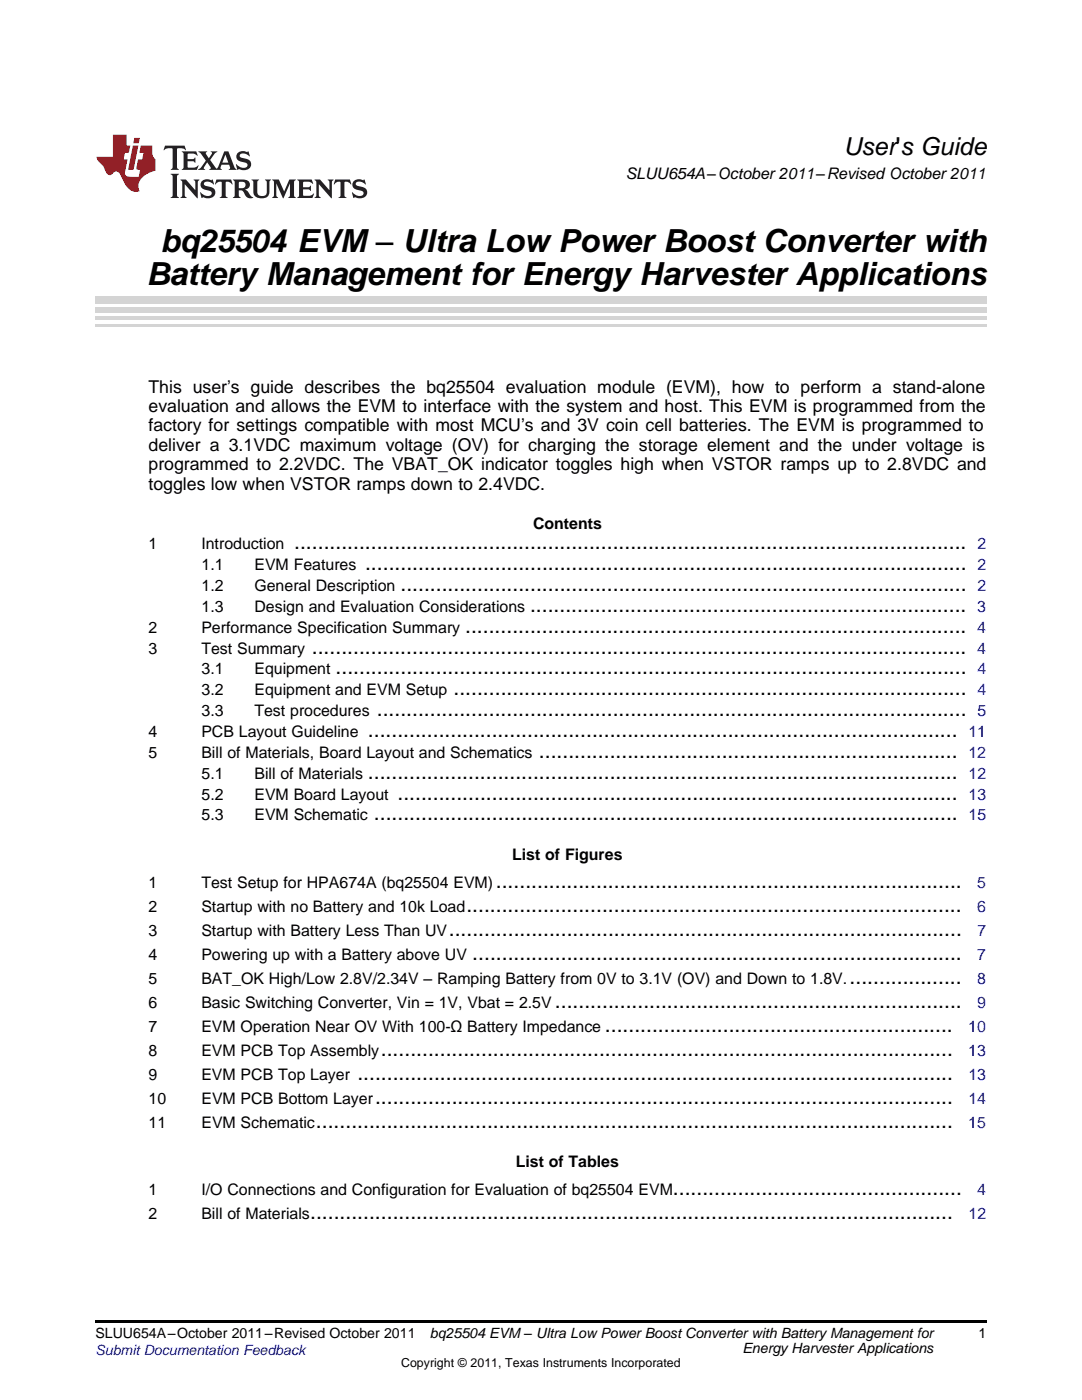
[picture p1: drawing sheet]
<svg xmlns="http://www.w3.org/2000/svg" width="216mm" height="279mm" viewBox="0 0 216 279" stroke-linecap="round" stroke-linejoin="round" font-family="sans-serif">
<defs><g id="words">
<g font-size="6.3">
<text x="32" y="50.2">bq25504 EVM – Ultra Low Power Boost Converter with</text>
<text x="29.2" y="56.9">Battery Management for Energy Harvester Applications</text>
</g>
<text font-size="4.9" x="168.3" y="30.9">User's Guide</text>
<g font-size="4.2">
<text x="58.7" y="109.6">..................................................................................................................</text>
<text x="72.8" y="113.8">......................................................................................................</text>
<text x="79.9" y="117.9">................................................................................................</text>
<text x="105.8" y="122.1">..........................................................................</text>
<text x="62.2" y="130.4">...............................................................................................................</text>
<text x="92.8" y="126.3">.....................................................................................</text>
<text x="67" y="134.6">...........................................................................................................</text>
<text x="75.2" y="142.9">....................................................................................................</text>
<text x="90.5" y="138.7">.......................................................................................</text>
<text x="73.4" y="147.1">....................................................................................................</text>
<text x="73.4" y="155.4">....................................................................................................</text>
<text x="107.5" y="151.2">.......................................................................</text>
<text x="79.3" y="159.6">...............................................................................................</text>
<text x="74.6" y="163.7">...................................................................................................</text>
<text x="98.9" y="177.1">...............................................................................</text>
<text x="93.1" y="181.9">....................................................................................</text>
<text x="89.6" y="186.7">.......................................................................................</text>
<text x="94.2" y="191.5">...................................................................................</text>
<text x="169.5" y="196.3">...................</text>
<text x="110.7" y="201.1">.....................................................................</text>
<text x="120.7" y="205.9">...........................................................</text>
<text x="71.3" y="215.5">.....................................................................................................</text>
<text x="76" y="210.7">.................................................................................................</text>
<text x="74.8" y="220.3">..................................................................................................</text>
<text x="63" y="225.1">............................................................................................................</text>
<text x="134.3" y="238.5">.................................................</text>
<text x="61.9" y="243.3">.............................................................................................................</text>
</g>
<g font-size="3.5">
<text x="29.6" y="78.4">This user’s guide describes the bq25504 evaluation module (EVM), how to perform a stand-alone</text>
<text x="29.6" y="82.2">evaluation and allows the EVM to interface with the system and host. This EVM is programmed from the</text>
<text x="29.6" y="86.1">factory for settings compatible with most MCU’s and 3V coin cell batteries. The EVM is programmed to</text>
<text x="29.6" y="90">deliver a 3.1VDC maximum voltage (OV) for charging the storage element and the under voltage is</text>
<text x="29.6" y="93.9">programmed to 2.2VDC. The VBAT_OK indicator toggles high when VSTOR ramps up to 2.8VDC and</text>
<text x="29.6" y="97.8">toggles low when VSTOR ramps down to 2.4VDC.</text>
</g>
<g font-size="3.2">
<text x="124.8" y="35.7">SLUU654A–October 2011–Revised October 2011</text>
<text x="106.4" y="105.6">Contents</text>
<text x="29.6" y="109.6">1</text>
<text x="40.2" y="109.6">Introduction</text>
<text x="40.2" y="113.8">1.1</text>
<text x="50.8" y="113.8">EVM Features</text>
<text x="40.2" y="117.9">1.2</text>
<text x="50.8" y="117.9">General Description</text>
<text x="40.2" y="122.1">1.3</text>
<text x="50.8" y="122.1">Design and Evaluation Considerations</text>
<text x="29.6" y="126.3">2</text>
<text x="29.6" y="130.4">3</text>
<text x="40.2" y="126.3">Performance Specification Summary</text>
<text x="40.2" y="130.4">Test Summary</text>
<text x="40.2" y="134.6">3.1</text>
<text x="50.8" y="134.6">Equipment</text>
<text x="40.2" y="138.7">3.2</text>
<text x="40.2" y="142.9">3.3</text>
<text x="50.8" y="138.7">Equipment and EVM Setup</text>
<text x="50.8" y="142.9">Test procedures</text>
<text x="29.6" y="147.1">4</text>
<text x="40.2" y="147.1">PCB Layout Guideline</text>
<text x="29.6" y="151.2">5</text>
<text x="40.2" y="151.2">Bill of Materials, Board Layout and Schematics</text>
<text x="40.2" y="155.4">5.1</text>
<text x="50.8" y="155.4">Bill of Materials</text>
<text x="40.2" y="159.6">5.2</text>
<text x="50.8" y="159.6">EVM Board Layout</text>
<text x="40.2" y="163.7">5.3</text>
<text x="50.8" y="163.7">EVM Schematic</text>
<text x="102.2" y="171.6">List of Figures</text>
<text x="29.6" y="177.1">1</text>
<text x="40.2" y="177.1">Test Setup for HPA674A (bq25504 EVM)</text>
<text x="29.6" y="181.9">2</text>
<text x="40.2" y="181.9">Startup with no Battery and 10k Load</text>
<text x="29.6" y="186.7">3</text>
<text x="29.6" y="191.5">4</text>
<text x="40.2" y="186.7">Startup with Battery Less Than UV</text>
<text x="40.2" y="191.5">Powering up with a Battery above UV</text>
<text x="29.6" y="196.3">5</text>
<text x="40.2" y="196.3">BAT_OK High/Low 2.8V/2.34V – Ramping Battery from 0V to 3.1V (OV) and Down to 1.8V.</text>
<text x="29.6" y="201.1">6</text>
<text x="40.2" y="201.1">Basic Switching Converter, Vin = 1V, Vbat = 2.5V</text>
<text x="29.6" y="205.9">7</text>
<text x="40.2" y="205.9">EVM Operation Near OV With 100-Ω Battery Impedance</text>
<text x="29.6" y="210.7">8</text>
<text x="29.6" y="215.5">9</text>
<text x="40.2" y="210.7">EVM PCB Top Assembly</text>
<text x="40.2" y="215.5">EVM PCB Top Layer</text>
<text x="29.6" y="220.3">10</text>
<text x="40.2" y="220.3">EVM PCB Bottom Layer</text>
<text x="29.6" y="225.1">11</text>
<text x="40.2" y="225.1">EVM Schematic</text>
<text x="102.9" y="233">List of Tables</text>
<text x="29.6" y="238.5">1</text>
<text x="40.2" y="238.5">I/O Connections and Configuration for Evaluation of bq25504 EVM</text>
<text x="29.6" y="243.3">2</text>
<text x="40.2" y="243.3">Bill of Materials</text>
</g>
<g font-size="3.2" fill="#00f">
<text x="195" y="109.6">2</text>
<text x="195" y="113.8">2</text>
<text x="195" y="117.9">2</text>
<text x="195" y="122.1">3</text>
<text x="195" y="130.4">4</text>
<text x="195" y="126.3">4</text>
<text x="195" y="134.6">4</text>
<text x="195" y="138.7">4</text>
<text x="195" y="142.9">5</text>
<text x="193.2" y="147.1">11</text>
<text x="193.2" y="151.2">12</text>
<text x="193.3" y="155.4">12</text>
<text x="193.3" y="159.6">13</text>
<text x="193.3" y="163.7">15</text>
<text x="195" y="177.1">5</text>
<text x="195" y="181.9">6</text>
<text x="195" y="191.5">7</text>
<text x="195" y="186.7">7</text>
<text x="195" y="196.3">8</text>
<text x="195" y="201.1">9</text>
<text x="193.2" y="205.9">10</text>
<text x="193.2" y="210.7">13</text>
<text x="193.2" y="215.5">13</text>
<text x="193.2" y="220.3">14</text>
<text x="193.2" y="225.1">15</text>
<text x="195" y="238.5">4</text>
<text x="193.3" y="243.3">12</text>
</g>
<g font-size="2.8">
<text x="19" y="267.1">SLUU654A–October 2011–Revised October 2011</text>
<text x="85.8" y="267.1">bq25504 EVM – Ultra Low Power Boost Converter with Battery Management for</text>
<text x="148.2" y="269.9">Energy Harvester Applications</text>
<text x="195.3" y="267">1</text>
</g>
<text font-size="2.8" fill="#00f" x="19" y="270.4">Submit Documentation Feedback</text>
<text font-size="2.5" x="80" y="272.7">Copyright © 2011, Texas Instruments Incorporated</text>
</g></defs>
<path d="M32.9 29.1l-.3 .9h.1a1.64 1.64 0 0 1 1.7-.3l.1 3.6-.4 .6h1.6l-.4-.6v-3.5v-.1l.4-.1a1.36 1.36 0 0 1 1.3 .4h.1l-.3-.9zM36.3 30.2l.3 .3v.3v2.5v.3l-.3 .3h3l.3-.9h-.1a1.87 1.87 0 0 1-2 .4l-.1-1.2h1.2l.4 .3v-1.1l-.4 .3-1.2 .1 .1-1.1 .2-.1a1.66 1.66 0 0 1 1.7 .5l.1-.1-.3-.8zM39.6 30.2l1.5 1.9-.9 1.2-.7 .6h1.4l-.3-.3 .7-1.2 .8 1.2-.3 .3h2.5l-.3-.3 .2-.7h1.5l.2 .6-.3 .4h1.6l-.4-.5-1.2-3.2h-.8l-1.2 2.9-.4 .6-1.3-1.8 .9-1.1 .6-.6h-1.4l.3 .3-.6 1.1-.6-1 .2-.4zM45 30.8l.6 1.7h-1.2zM47.4 30.6a1.04 1.04 0 0 0-.2 1.1 1.04 1.04 0 0 0 1 .6l1 .2a.5 .5 0 0 1 .2 .6 .5 .5 0 0 1-.5 .4 1.76 1.76 0 0 1-1.7-.8l-.1 .1 .3 1.1 .2-.1a2.54 2.54 0 0 0 2.2-.3 1.12 1.12 0 0 0 .2-1.2 1.12 1.12 0 0 0-1-.6l-1-.3a.4 .4 0 0 1-.2-.4 .4 .4 0 0 1 .4-.3 1.6 1.6 0 0 1 1.6 .5h.1l-.3-1-.3 .2-.2-.1a1.62 1.62 0 0 0-1.7 .3zM34.1 34.7l.3 .3 .1 .3v3.6l-.1 .3-.3 .3h1.6l-.3-.3-.1-.3v-3.6l.1-.3 .3-.3zM36 35.8l.4 .6v2.5l-.1 .3-.3 .3h1.2l-.3-.6v-2.1l2.6 2.8v-3.2l.3-.6h-1.2l.3 .4 .1 1.7-1.9-2.1zM40.3 36.2a1.04 1.04 0 0 0-.2 1.1 1.04 1.04 0 0 0 .9 .6l1 .3a.5 .5 0 0 1 .2 .5 .5 .5 0 0 1-.4 .4 1.76 1.76 0 0 1-1.8-.7h-.1l.3 1.1 .2-.1a2.55 2.55 0 0 0 2.3-.3 1.12 1.12 0 0 0 .2-1.2 1.12 1.12 0 0 0-1-.6l-1-.3a.41 .41 0 0 1-.2-.4 .41 .41 0 0 1 .4-.3 1.6 1.6 0 0 1 1.5 .5h.1l-.3-1-.2 .2-.2-.1a1.64 1.64 0 0 0-1.7 .3zM43.2 35.8l-.3 1h.1a.95 .95 0 0 1 1.2-.5v2.6v.3l-.4 .3h1.6l-.3-.3-.1-.3v-2.4l.3-.2a1.02 1.02 0 0 1 1 .5h.1l-.3-1zM46.5 35.8l.3 .4v.2v2.5v.3l-.3 .3h1.5l-.3-.3-.1-1.2a.9 .9 0 0 1 1.2 .8 1.07 1.07 0 0 0 1.7 .6 1.97 1.97 0 0 1-1.1-1.3l-.5-.3a.98 .98 0 0 0 1-1 .98 .98 0 0 0-1-.9zM47.7 36.3h.2a.81 .81 0 0 1 1.1 .6 .64 .64 0 0 1-.7 .7h-.7zM50.2 35.8l.3 .4 .1 .2v1.9a1.59 1.59 0 0 0 2.1 1.2 1.15 1.15 0 0 0 1.1-1.2v-2.1l.3-.4h-1.2l.3 .6v1.9a.97 .97 0 0 1-.7 .9 .97 .97 0 0 1-1.1-.6l-.1-2.2 .1-.2 .3-.4zM54.3 35.8l.3 .4 .1 .2v2.5l-.4 .6h1.2l-.4-.6v-2.3l1.4 3 1.4-3v2.3l-.4 .6h1.5l-.3-.3v-.3v-2.5v-.2l.3-.4h-1.3l-1 2.4-1.1-2.4zM59.3 35.8l.3 .4 .1 .2v2.5l-.1 .3-.3 .3h3l.4-.8-.1-.1a1.88 1.88 0 0 1-2.1 .4v-1.2h1.2l.3 .3v-1l-.3 .2-1.2 .1v-1l.3-.1a1.66 1.66 0 0 1 1.6 .4h.1l-.3-.9zM62.8 35.8l.3 .6v2.5v.3l-.3 .3h1.2l-.4-.6v-2.1l2.6 2.8v-3.2l.3-.6h-1.1l.3 .4v1.7l-1.8-2.1zM66.9 35.8l-.3 1h.1a.95 .95 0 0 1 1.2-.5v2.6v.3l-.4 .3h1.6l-.3-.3-.1-.3v-2.4l.3-.2a1.02 1.02 0 0 1 1 .5h.1l-.3-1zM70.6 36.2a1.04 1.04 0 0 0-.2 1.1 1.04 1.04 0 0 0 .9 .6l1 .3a.5 .5 0 0 1 .2 .5 .5 .5 0 0 1-.4 .4 1.75 1.75 0 0 1-1.8-.7h-.1l.3 1.1 .2-.1a2.56 2.56 0 0 0 2.3-.3 1.12 1.12 0 0 0 .2-1.2 1.12 1.12 0 0 0-1-.6l-1-.3a.4 .4 0 0 1-.2-.4 .4 .4 0 0 1 .4-.3 1.6 1.6 0 0 1 1.5 .5h.1l-.3-1-.2 .2-.2-.1a1.64 1.64 0 0 0-1.7 .3z" fill="#231f20"/>
<path d="M22.5 26.9v4.4h-3.2a2.57 2.57 0 0 0 1.2 1.7l.4 .8a1.22 1.22 0 0 0 1.3 1.1l.2-.2a.9 .9 0 0 1 1-.5 .9 .9 0 0 1 .7 .9l.5 1.1a2.58 2.58 0 0 0 3.3 1.9 2.35 2.35 0 0 1 .9-3.1l1.1-.6 1.1-.3v-2.3a1.45 1.45 0 0 1-.6-1.3v-1.5h-2.3l-.3 1.5h.8l-.2 1.3h-.9l-.3 1.6 .1 .4 .7 .1-.3 1.4h-1.1a1.52 1.52 0 0 1-1.7-.6l.6-2.9h-.8l.2-1.3h.8l.3-1.5h-.7v-2.1zM26.5 29l-1 4.9h1.2l.9-4.9zM26.8 27.5l-.2 1.1h1.1l.2-1.1z" fill="#ee1d23"/>
<path d="M19 263.5h177.8v.6h-177.8z" fill="#000"/>
<path d="M19 65h177.8" fill="none" stroke="#d4d4d4" stroke-width=".42"/>
<g fill="#d4d4d4">
<path d="M19 63h177.8v.7h-177.8z"/>
<path d="M19 61.2h177.8v1.1h-177.8z"/>
<path d="M19 59.1h177.8v1.4h-177.8z"/>
</g>
<use href="#words"/>
</svg>
